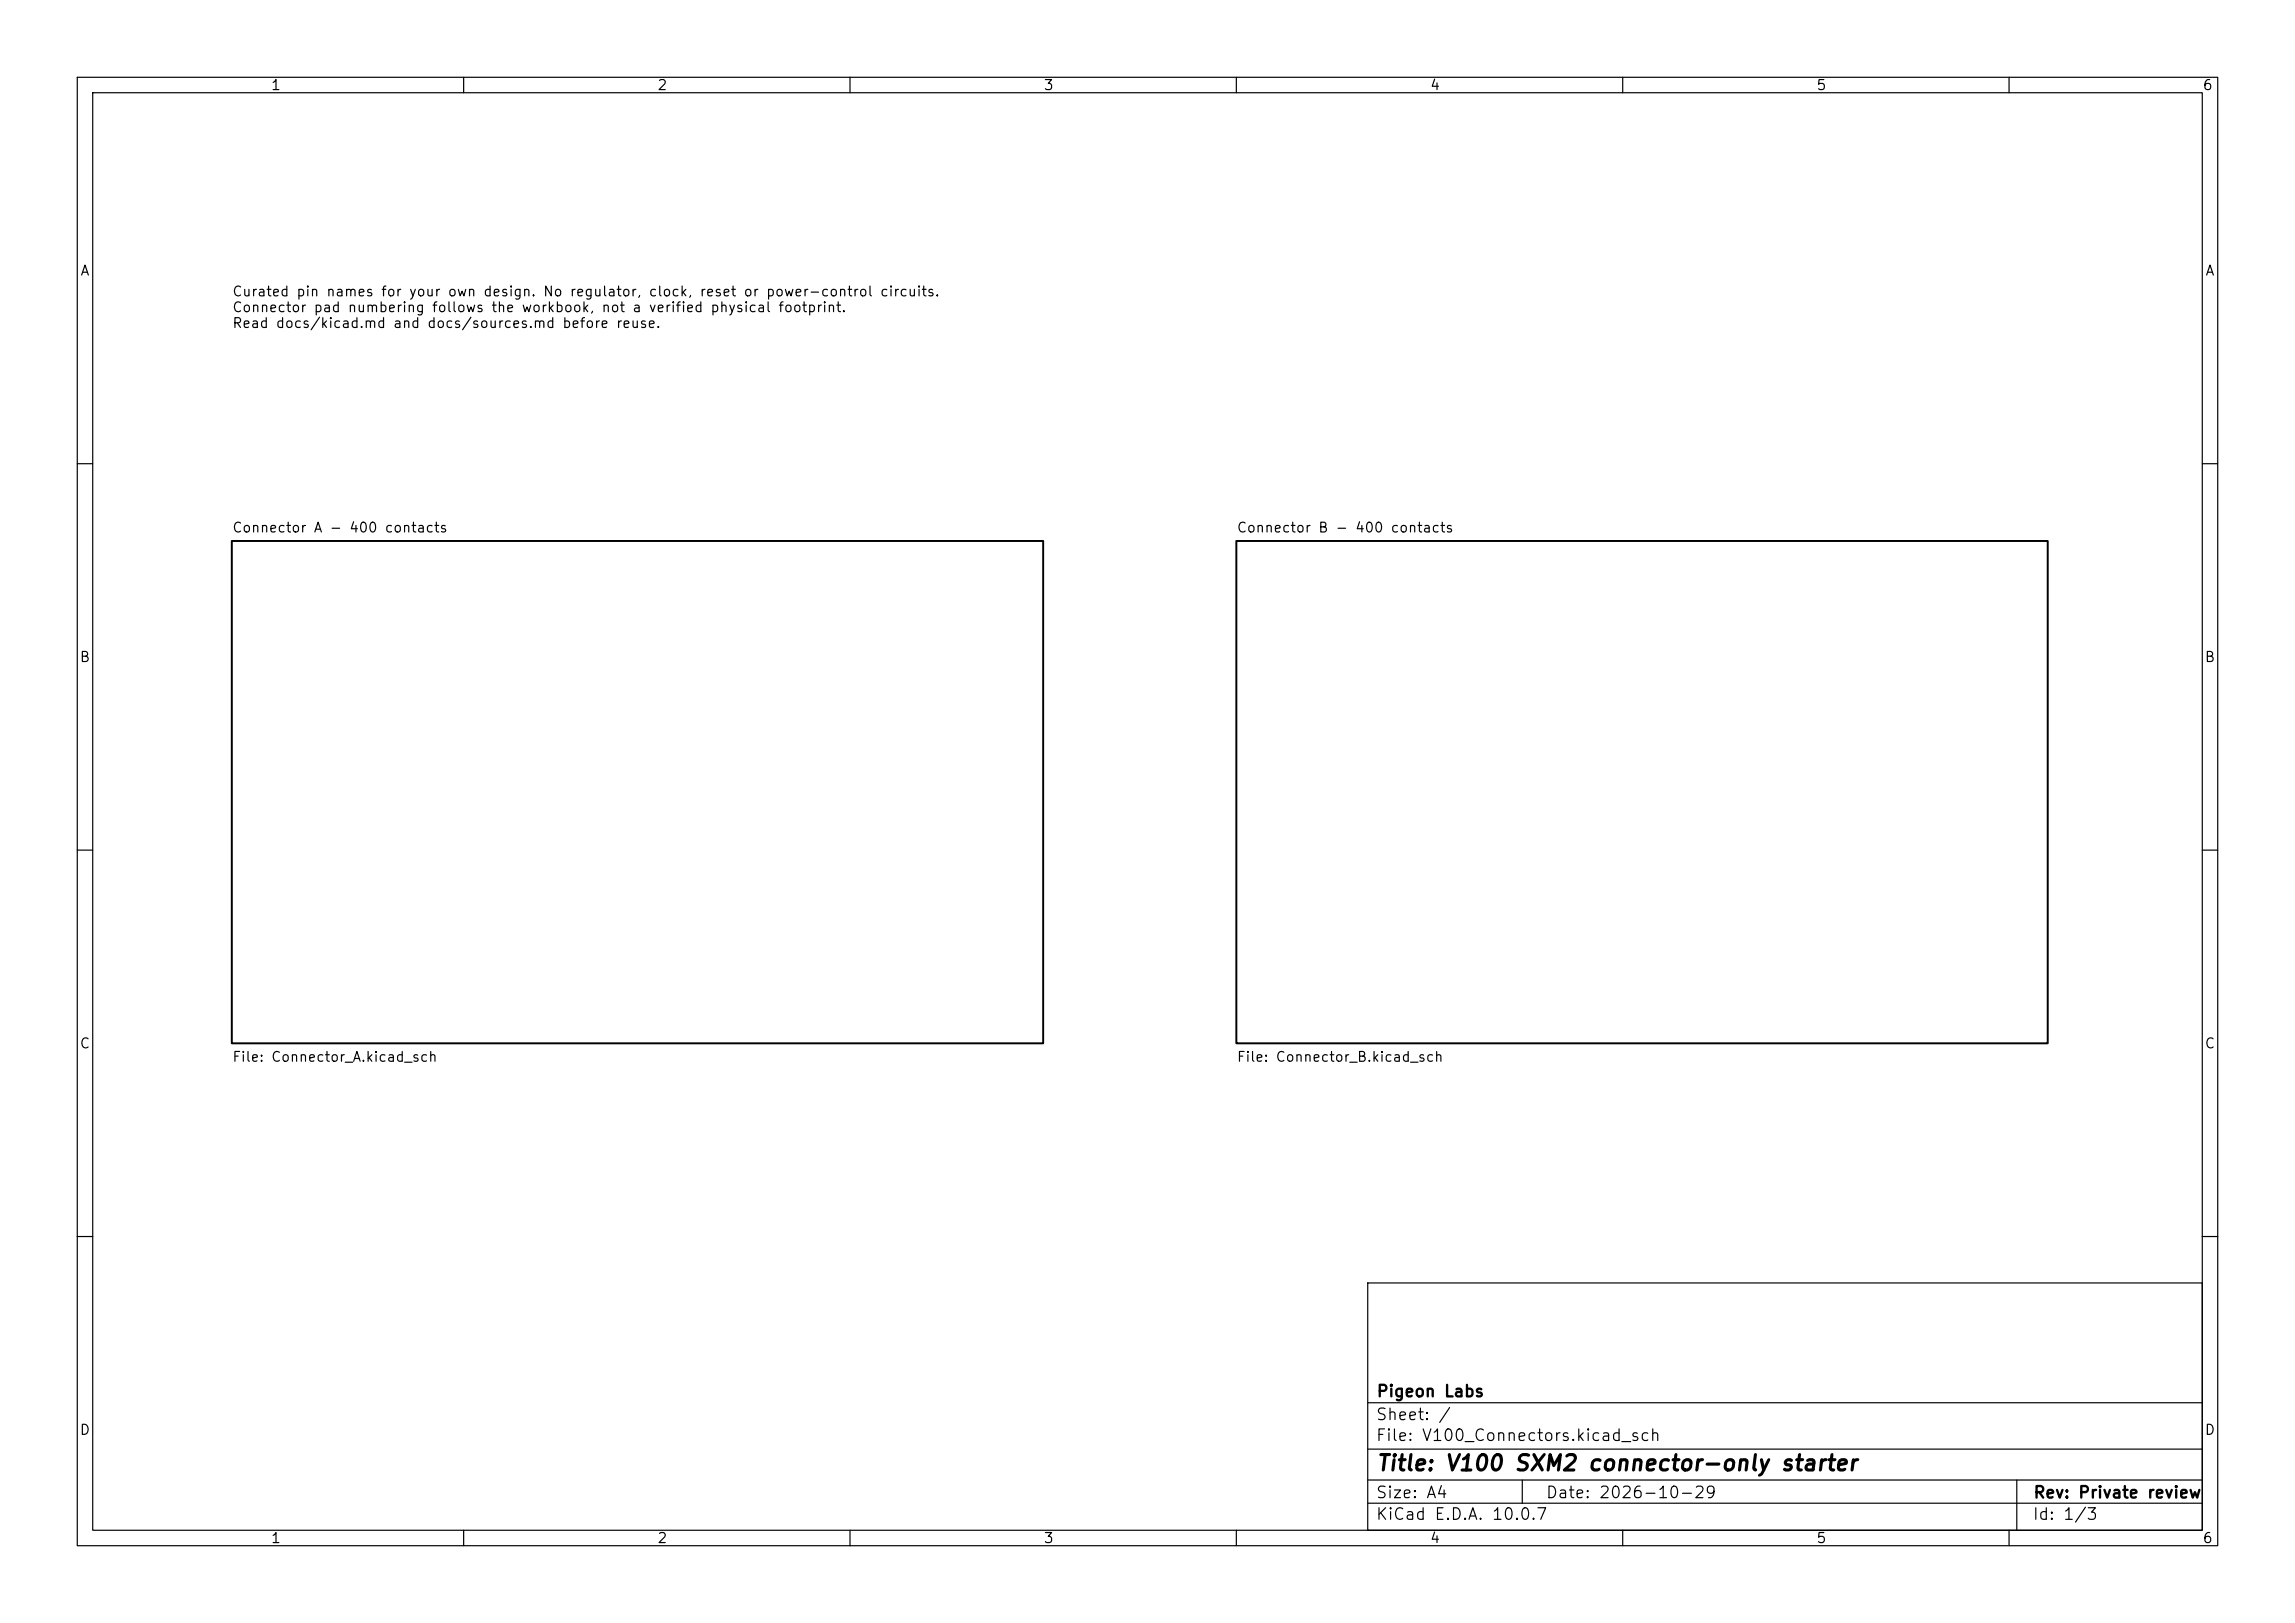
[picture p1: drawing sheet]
<svg xmlns="http://www.w3.org/2000/svg" width="297mm" height="210mm" viewBox="0 0 297 210" stroke-linecap="round" stroke-linejoin="round" font-family="sans-serif">
<defs><g id="words">
<text font-size="2" x="178" y="190.8">Title: V100 SXM2 connector-only starter</text>
<g font-size="1.5">
<text x="178" y="184.1">Sheet: /</text>
<text x="178" y="181.1">Pigeon Labs</text>
<text x="178" y="186.8">File: V100_Connectors.kicad_sch</text>
<text x="178" y="197">KiCad E.D.A. 10.0.7</text>
<text x="178" y="194.2">Size: A4</text>
<text x="200" y="194.2">Date: 2026-10-29</text>
<text x="263" y="197">Id: 1/3</text>
<text x="263" y="194.2">Rev: Private review</text>
</g>
<g font-size="1.3">
<text x="35" y="12">1</text>
<text x="85" y="12">2</text>
<text x="135" y="12">3</text>
<text x="185" y="12">4</text>
<text x="235" y="12">5</text>
<text x="285" y="12">6</text>
<text x="10.3" y="36">A</text>
<text x="285.3" y="36">A</text>
<text x="30" y="38.7">Curated pin names for your own design. No regulator, clock, reset or power-control circuits.</text>
<text x="30" y="40.7">Connector pad numbering follows the workbook, not a verified physical footprint.</text>
<text x="30" y="42.8">Read docs/kicad.md and docs/sources.md before reuse.</text>
<text x="30" y="69.2">Connector A - 400 contacts</text>
<text x="160" y="69.2">Connector B - 400 contacts</text>
<text x="10.2" y="86">B</text>
<text x="285.2" y="86">B</text>
<text x="10.2" y="136">C</text>
<text x="30" y="137.7">File: Connector_A.kicad_sch</text>
<text x="160" y="137.7">File: Connector_B.kicad_sch</text>
<text x="285.2" y="136">C</text>
<text x="10.2" y="186">D</text>
<text x="285.2" y="186">D</text>
<text x="35" y="200">1</text>
<text x="85" y="200">2</text>
<text x="135" y="200">3</text>
<text x="185" y="200">4</text>
<text x="235" y="200">5</text>
<text x="285" y="200">6</text>
</g>
</g></defs>
<g fill="none" stroke="#000" stroke-width=".15">
<path d="M10 10h277v190h-277zM12 12h273v186h-273zM60 10v2M110 10v2M160 10v2M210 10v2M260 10v2M10 60h2M285 60h2M10 110h2M285 110h2M10 160h2"/>
<path d="M177 166h108v32h-108zM285 160h2M60 198v2M110 198v2M160 198v2M177 194.5h108M177 191.5h108M177 187.5h108M177 181.5h108M197 191.5v3M210 198v2M260 198v2"/>
<path d="M261 191.5v6.5"/>
</g>
<path d="M30 70h105v65h-105zM160 70h105v65h-105z" fill="none" stroke="#000" stroke-width=".25"/>
<use href="#words"/>
</svg>
